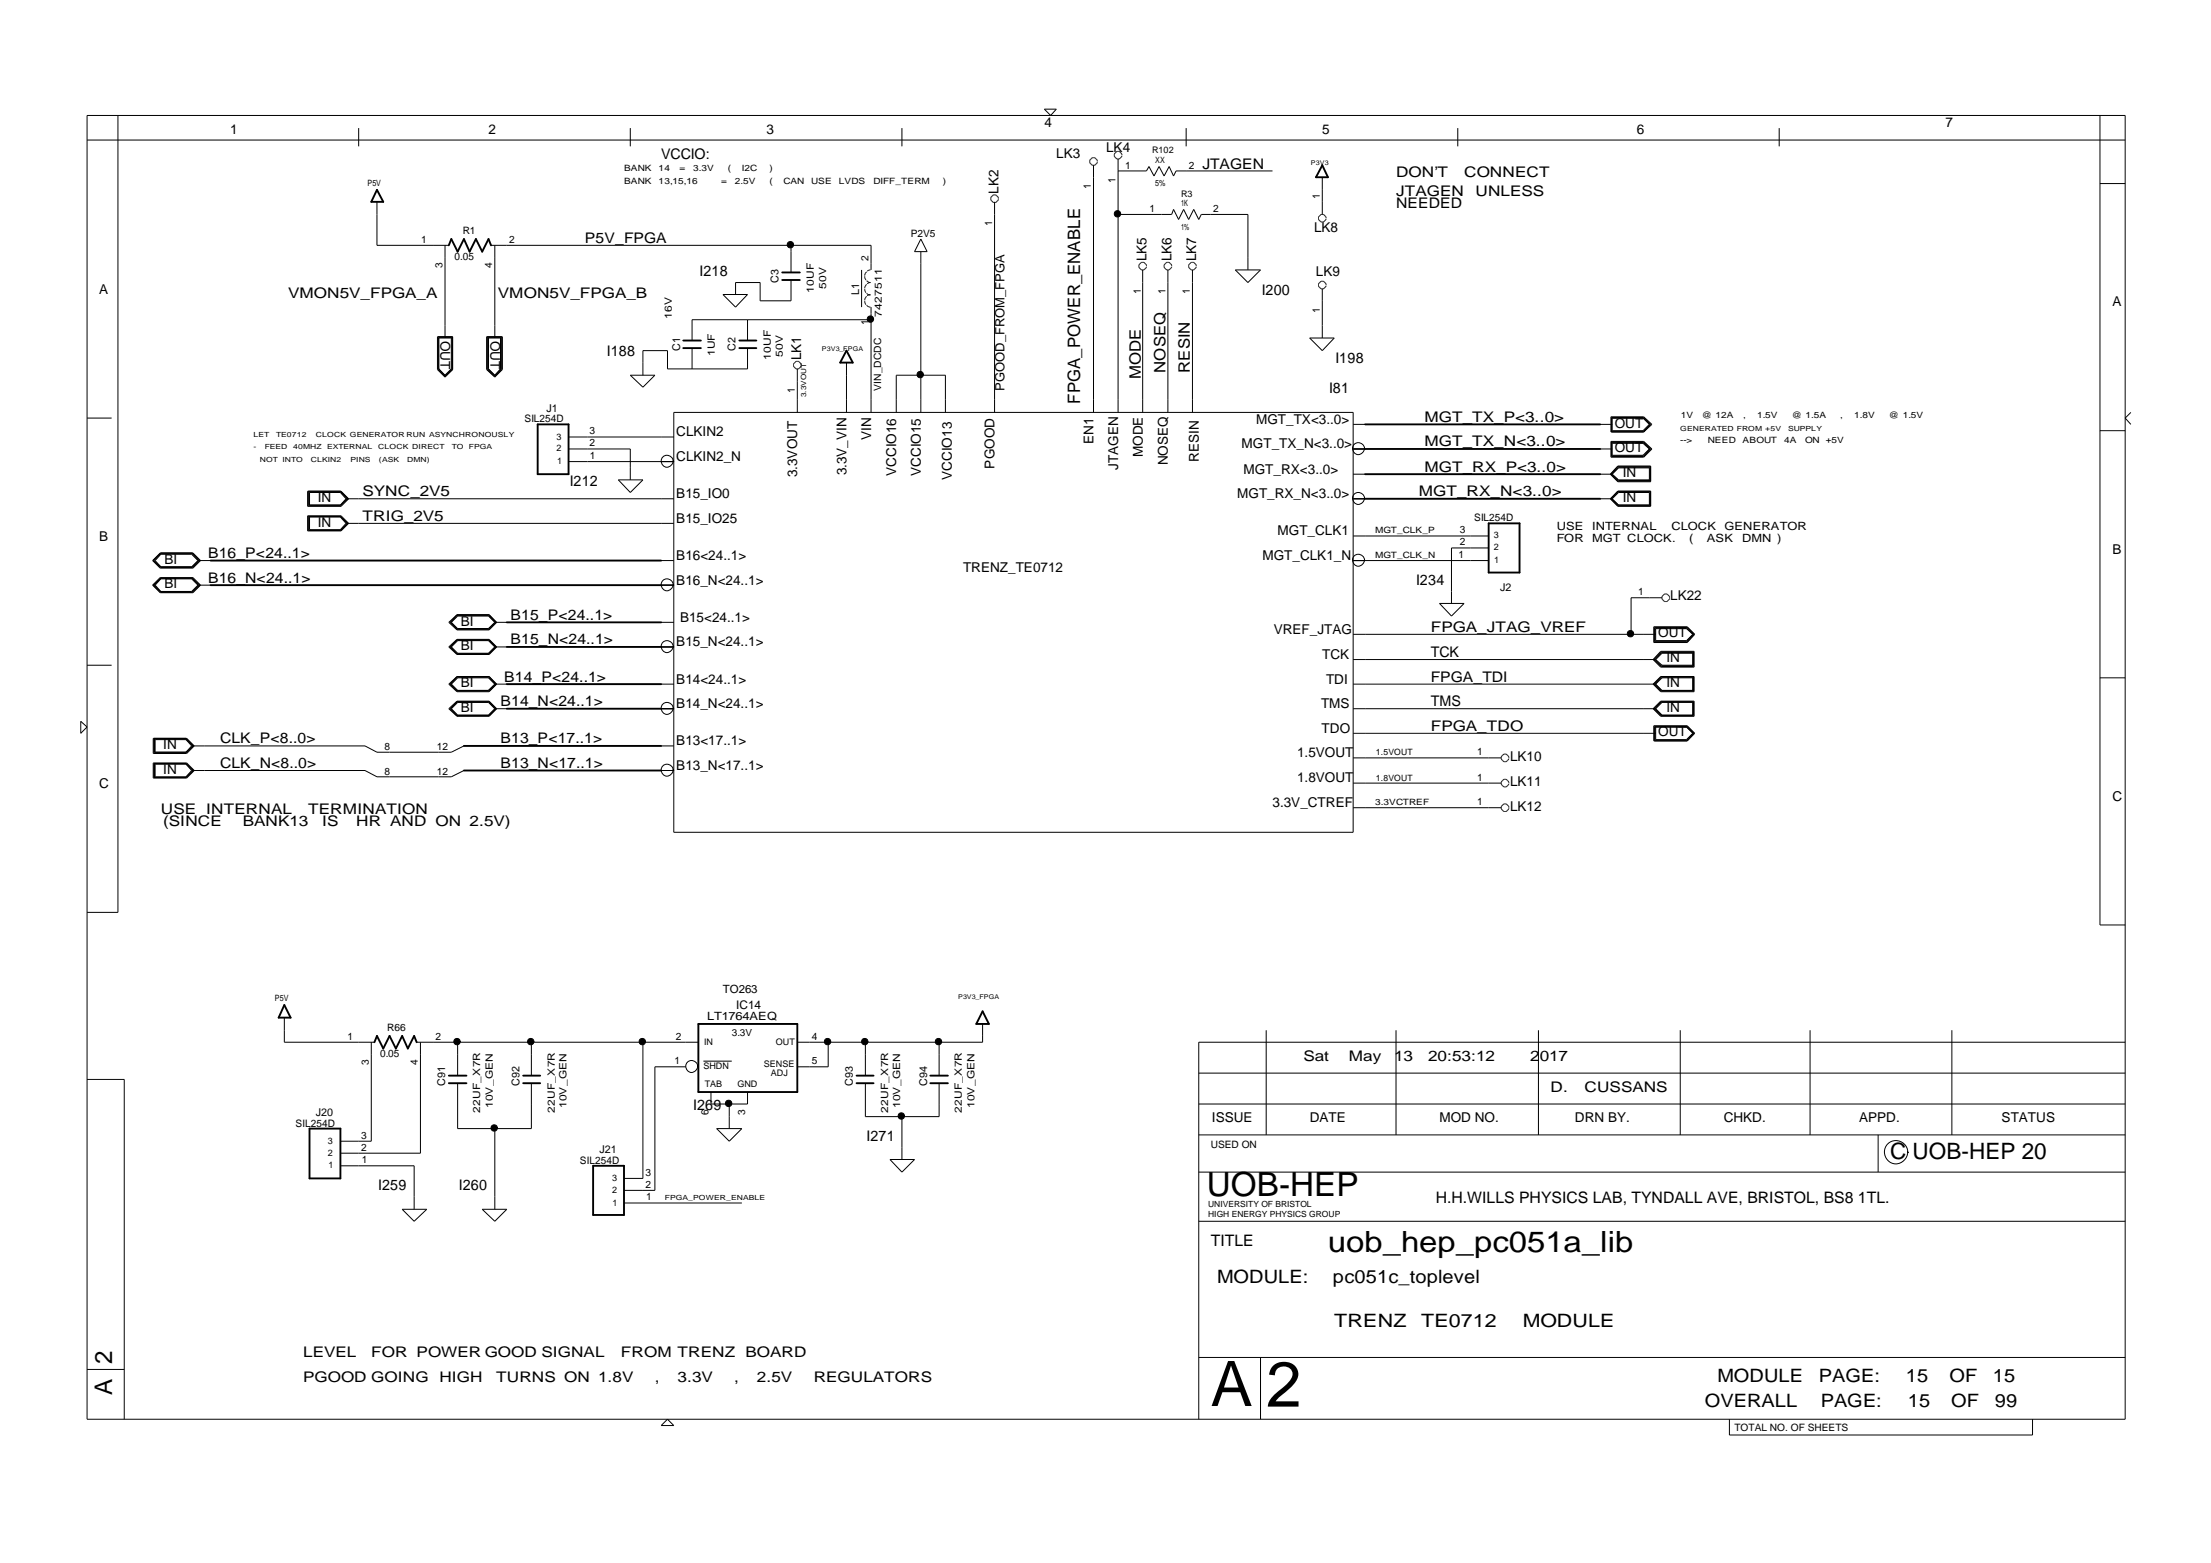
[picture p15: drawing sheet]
<svg xmlns="http://www.w3.org/2000/svg" width="297mm" height="210mm" viewBox="0 0 297 210" stroke-linecap="round" stroke-linejoin="round" font-family="sans-serif">
<defs><g id="words">
<text font-size="8.6" x="170.1" y="188.9">2</text>
<text font-size="8.4" x="162.7" y="188.8">A</text>
<text font-size="4.5" x="162.1" y="160.6">UOB-HEP</text>
<text font-size="3.9" x="178.4" y="168.2">uob_hep_pc051a_lib</text>
<g font-size="3.3">
<text x="15.1" y="183.1" transform="rotate(-90 15.1 183.1)">2</text>
<text x="15.1" y="187.3" transform="rotate(-90 15.1 187.3)">A</text>
</g>
<text font-size="3" x="253.9" y="155.6">C UOB-HEP 20</text>
<g font-size="2.5">
<text x="163.5" y="172.3">MODULE:</text>
<text x="179.1" y="172.3">pc051c_toplevel</text>
<text x="179.3" y="178.2">TRENZ</text>
<text x="190.9" y="178.2">TE0712</text>
<text x="204.6" y="178.2">MODULE</text>
<text x="230.7" y="185.6">MODULE</text>
<text x="244.4" y="185.6">PAGE:</text>
<text x="256" y="185.6">15</text>
<text x="261.9" y="185.6">OF</text>
<text x="267.7" y="185.6">15</text>
<text x="229" y="188.9">OVERALL</text>
<text x="244.6" y="188.9">PAGE:</text>
<text x="256.3" y="188.9">15</text>
<text x="262.1" y="188.9">OF</text>
<text x="268" y="188.9">99</text>
</g>
<text font-size="2.3" x="145.1" y="54.2" transform="rotate(-90 145.1 54.2)">FPGA_POWER_ENABLE</text>
<g font-size="2.1">
<text x="153.3" y="50.9" transform="rotate(-90 153.3 50.9)">MODE</text>
<text x="156.6" y="50.1" transform="rotate(-90 156.6 50.1)">NOSEQ</text>
<text x="159.9" y="50.1" transform="rotate(-90 159.9 50.1)">RESIN</text>
<text x="192.9" y="161.6">H.H.WILLS PHYSICS LAB, TYNDALL AVE, BRISTOL, BS8 1TL.</text>
<text x="162.7" y="167.3">TITLE</text>
</g>
<g font-size="2">
<text x="88.8" y="21.3">VCCIO:</text>
<text x="161.6" y="22.7">JTAGEN</text>
<text x="187.5" y="23.8">DON’T</text>
<text x="196.7" y="23.8">CONNECT</text>
<text x="187.5" y="28">NEEDED</text>
<text x="187.5" y="26.3">JTAGEN</text>
<text x="198.2" y="26.3">UNLESS</text>
<text x="78.6" y="32.6">P5V_FPGA</text>
<text x="38.7" y="40.1">VMON5V_FPGA_A</text>
<text x="66.9" y="40.1">VMON5V_FPGA_B</text>
<text x="94" y="37.1">I218</text>
<text x="169.5" y="39.6">I200</text>
<text x="81.5" y="47.8">I188</text>
<text x="178.6" y="52.8">I81</text>
<text x="179.4" y="48.7">I198</text>
<text x="191.4" y="56.7">MGT_TX_P&lt;3..0&gt;</text>
<text x="191.4" y="60">MGT_TX_N&lt;3..0&gt;</text>
<text x="76.6" y="65.3">I212</text>
<text x="191.4" y="63.3">MGT_RX_P&lt;3..0&gt;</text>
<text x="48.7" y="69.9">TRIG_2V5</text>
<text x="48.7" y="66.6">SYNC_2V5</text>
<text x="190.6" y="66.6">MGT_RX_N&lt;3..0&gt;</text>
<text x="28" y="74.9">B16_P&lt;24..1&gt;</text>
<text x="28" y="78.2">B16_N&lt;24..1&gt;</text>
<text x="68.6" y="83.2">B15_P&lt;24..1&gt;</text>
<text x="190.3" y="78.6">I234</text>
<text x="68.6" y="86.5">B15_N&lt;24..1&gt;</text>
<text x="192.2" y="88.2">TCK</text>
<text x="192.2" y="84.8">FPGA_JTAG_VREF</text>
<text x="67.2" y="94.8">B14_N&lt;24..1&gt;</text>
<text x="67.7" y="91.5">B14_P&lt;24..1&gt;</text>
<text x="192.2" y="91.5">FPGA_TDI</text>
<text x="192.2" y="94.8">TMS</text>
<text x="29.6" y="99.8">CLK_P&lt;8..0&gt;</text>
<text x="67.2" y="99.8">B13_P&lt;17..1&gt;</text>
<text x="192.2" y="98.1">FPGA_TDO</text>
<text x="29.6" y="103.1">CLK_N&lt;8..0&gt;</text>
<text x="67.2" y="103.1">B13_N&lt;17..1&gt;</text>
<text x="21.6" y="109.3">USE INTERNAL</text>
<text x="21.9" y="110.9">(SINCE</text>
<text x="32.6" y="110.9">BANK13</text>
<text x="41.4" y="109.3">TERMINATION</text>
<text x="43.3" y="110.9">IS</text>
<text x="47.8" y="110.9">HR AND ON 2.5V)</text>
<text x="175.1" y="142.5">Sat</text>
<text x="181.2" y="142.5">May</text>
<text x="187.3" y="142.5">13</text>
<text x="191.9" y="142.5">20:53:12</text>
<text x="205.6" y="142.5">2017</text>
<text x="93.1" y="149.1">I269</text>
<text x="208.3" y="146.7">D.</text>
<text x="212.9" y="146.7">CUSSANS</text>
<text x="116.4" y="153.3">I271</text>
<text x="50.8" y="159.9">I259</text>
<text x="61.6" y="159.9">I260</text>
<text x="40.7" y="185.6">PGOOD GOING</text>
<text x="40.7" y="182.3">LEVEL</text>
<text x="49.9" y="182.3">FOR POWER GOOD SIGNAL</text>
<text x="59" y="185.6">HIGH</text>
<text x="66.6" y="185.6">TURNS ON 1.8V</text>
<text x="83.4" y="182.3">FROM TRENZ</text>
<text x="88" y="185.6">,</text>
<text x="91" y="185.6">3.3V</text>
<text x="98.6" y="185.6">,</text>
<text x="100.2" y="182.3">BOARD</text>
<text x="101.7" y="185.6">2.5V</text>
<text x="109.3" y="185.6">REGULATORS</text>
</g>
<g font-size="1.8">
<text x="30.9" y="18">1</text>
<text x="65.6" y="18">2</text>
<text x="103" y="18">3</text>
<text x="140.3" y="17.1">4</text>
<text x="177.6" y="18">5</text>
<text x="219.9" y="18">6</text>
<text x="261.4" y="17.1">7</text>
<text x="141.9" y="21.3">LK3</text>
<text x="148.6" y="20.4">LK4</text>
<text x="134.1" y="26" transform="rotate(-90 134.1 26)">LK2</text>
<text x="154" y="35.1" transform="rotate(-90 154 35.1)">LK5</text>
<text x="157.4" y="35.1" transform="rotate(-90 157.4 35.1)">LK6</text>
<text x="160.7" y="35.1" transform="rotate(-90 160.7 35.1)">LK7</text>
<text x="176.5" y="31.2">LK8</text>
<text x="13.3" y="39.5">A</text>
<text x="176.8" y="37">LK9</text>
<text x="283.8" y="41.2">A</text>
<text x="59.2" y="45.7" transform="rotate(90 59.2 45.7)">OUT</text>
<text x="65.9" y="45.7" transform="rotate(90 65.9 45.7)">OUT</text>
<text x="107.6" y="48.4" transform="rotate(-90 107.6 48.4)">LK1</text>
<text x="90.9" y="58.6">CLKIN2</text>
<text x="117" y="59.1" transform="rotate(-90 117 59.1)">VIN</text>
<text x="146.9" y="59.6" transform="rotate(-90 146.9 59.6)">EN1</text>
<text x="168.8" y="56.9">MGT_TX&lt;3..0&gt;</text>
<text x="216.9" y="57.4">OUT</text>
<text x="90.9" y="61.9">CLKIN2_N</text>
<text x="107.1" y="64.1" transform="rotate(-90 107.1 64.1)">3.3VOUT</text>
<text x="113.7" y="63.9" transform="rotate(-90 113.7 63.9)">3.3V_VIN</text>
<text x="120.4" y="63.9" transform="rotate(-90 120.4 63.9)">VCCIO16</text>
<text x="123.7" y="63.9" transform="rotate(-90 123.7 63.9)">VCCIO15</text>
<text x="127.9" y="64.4" transform="rotate(-90 127.9 64.4)">VCCIO13</text>
<text x="133.6" y="62.9" transform="rotate(-90 133.6 62.9)">PGOOD</text>
<text x="150.2" y="63.1" transform="rotate(-90 150.2 63.1)">JTAGEN</text>
<text x="153.5" y="61.4" transform="rotate(-90 153.5 61.4)">MODE</text>
<text x="156.9" y="62.5" transform="rotate(-90 156.9 62.5)">NOSEQ</text>
<text x="161" y="62" transform="rotate(-90 161 62)">RESIN</text>
<text x="166.8" y="60.2">MGT_TX_N&lt;3..0&gt;</text>
<text x="167.1" y="63.6">MGT_RX&lt;3..0&gt;</text>
<text x="216.9" y="60.7">OUT</text>
<text x="218" y="64">IN</text>
<text x="42.7" y="70.7">IN</text>
<text x="42.7" y="67.4">IN</text>
<text x="90.9" y="70.2">B15_IO25</text>
<text x="90.9" y="66.9">B15_IO0</text>
<text x="166.2" y="66.9">MGT_RX_N&lt;3..0&gt;</text>
<text x="171.6" y="71.9">MGT_CLK1</text>
<text x="218" y="67.4">IN</text>
<text x="13.3" y="72.7">B</text>
<text x="22.1" y="75.7">BI</text>
<text x="90.9" y="75.2">B16&lt;24..1&gt;</text>
<text x="129.4" y="76.8">TRENZ_TE0712</text>
<text x="169.6" y="75.2">MGT_CLK1_N</text>
<text x="283.8" y="74.3">B</text>
<text x="22.1" y="79">BI</text>
<text x="90.9" y="78.5">B16_N&lt;24..1&gt;</text>
<text x="91.4" y="83.5">B15&lt;24..1&gt;</text>
<text x="224.4" y="80.6">LK22</text>
<text x="61.9" y="87.3">BI</text>
<text x="61.9" y="84">BI</text>
<text x="90.9" y="86.8">B15_N&lt;24..1&gt;</text>
<text x="171.1" y="85.1">VREF_JTAG</text>
<text x="177.6" y="88.5">TCK</text>
<text x="222.8" y="85.6">OUT</text>
<text x="223.9" y="88.9">IN</text>
<text x="61.9" y="95.6">BI</text>
<text x="61.9" y="92.3">BI</text>
<text x="90.9" y="91.8">B14&lt;24..1&gt;</text>
<text x="90.9" y="95.1">B14_N&lt;24..1&gt;</text>
<text x="177.5" y="95.1">TMS</text>
<text x="178.2" y="91.8">TDI</text>
<text x="223.9" y="95.6">IN</text>
<text x="223.9" y="92.3">IN</text>
<text x="21.9" y="100.6">IN</text>
<text x="90.9" y="100.1">B13&lt;17..1&gt;</text>
<text x="174.3" y="101.7">1.5VOUT</text>
<text x="177.6" y="98.4">TDO</text>
<text x="222.8" y="98.9">OUT</text>
<text x="13.3" y="105.8">C</text>
<text x="21.9" y="103.9">IN</text>
<text x="90.9" y="103.4">B13_N&lt;17..1&gt;</text>
<text x="174.3" y="105.1">1.8VOUT</text>
<text x="202.9" y="105.5">LK11</text>
<text x="202.9" y="102.2">LK10</text>
<text x="283.8" y="107.5">C</text>
<text x="171" y="108.4">3.3V_CTREF</text>
<text x="202.9" y="108.9">LK12</text>
<text x="162.8" y="150.7">ISSUE</text>
<text x="175.9" y="150.7">DATE</text>
<text x="193.4" y="150.7">MOD NO.</text>
<text x="211.6" y="150.7">DRN BY.</text>
<text x="231.6" y="150.7">CHKD.</text>
<text x="249.8" y="150.7">APPD.</text>
<text x="268.9" y="150.7">STATUS</text>
</g>
<text font-size="1.7" x="135" y="52.5" transform="rotate(-90 135 52.5)">PGOOD_FROM_FPGA</text>
<text font-size="1.6" x="98.9" y="135.5">IC14</text>
<g font-size="1.5">
<text x="209.1" y="71.1">USE</text>
<text x="213.9" y="71.1">INTERNAL</text>
<text x="224.5" y="71.1">CLOCK</text>
<text x="231.7" y="71.1">GENERATOR</text>
<text x="209.1" y="72.7">FOR</text>
<text x="213.9" y="72.7">MGT CLOCK.</text>
<text x="226.9" y="72.7">(</text>
<text x="229.3" y="72.7">ASK</text>
<text x="234" y="72.7">DMN )</text>
<text x="95" y="137">LT1764AEQ</text>
<text x="97.1" y="133.4">TO263</text>
</g>
<g font-size="1.4">
<text x="151.1" y="22.7">1</text>
<text x="159.7" y="22.7">2</text>
<text x="146.6" y="25.4" transform="rotate(-90 146.6 25.4)">1</text>
<text x="149.9" y="24.6" transform="rotate(-90 149.9 24.6)">1</text>
<text x="154.4" y="28.5">1</text>
<text x="163" y="28.5">2</text>
<text x="177.3" y="26.8" transform="rotate(-90 177.3 26.8)">1</text>
<text x="56.6" y="32.6">1</text>
<text x="59.4" y="36" transform="rotate(-90 59.4 36)">3</text>
<text x="61.1" y="34.9">0.05</text>
<text x="62.2" y="31.4">R1</text>
<text x="66.1" y="36" transform="rotate(-90 66.1 36)">4</text>
<text x="68.4" y="32.6">2</text>
<text x="116.7" y="35.1" transform="rotate(-90 116.7 35.1)">2</text>
<text x="122.4" y="31.8">P2V5</text>
<text x="133.3" y="30.3" transform="rotate(-90 133.3 30.3)">1</text>
<text x="104.6" y="37.9" transform="rotate(-90 104.6 37.9)">C3</text>
<text x="115.4" y="39.6" transform="rotate(-90 115.4 39.6)">L1</text>
<text x="153.3" y="39.5" transform="rotate(-90 153.3 39.5)">1</text>
<text x="156.6" y="39.5" transform="rotate(-90 156.6 39.5)">1</text>
<text x="159.9" y="39.5" transform="rotate(-90 159.9 39.5)">1</text>
<text x="91.4" y="47.1" transform="rotate(-90 91.4 47.1)">C1</text>
<text x="98.8" y="47.1" transform="rotate(-90 98.8 47.1)">C2</text>
<text x="116.7" y="43.6" transform="rotate(-90 116.7 43.6)">1</text>
<text x="177.3" y="42" transform="rotate(-90 177.3 42)">1</text>
<text x="106.8" y="52.8" transform="rotate(-90 106.8 52.8)">1</text>
<text x="70.5" y="56.7">SIL254D</text>
<text x="73.4" y="55.3">J1</text>
<text x="79.2" y="60">2</text>
<text x="79.2" y="58.3">3</text>
<text x="79.3" y="61.6">1</text>
<text x="196.1" y="71.6">3</text>
<text x="198" y="70">SIL254D</text>
<text x="195.9" y="74.9">1</text>
<text x="196.1" y="73.2">2</text>
<text x="201.5" y="79.3">J2</text>
<text x="220.1" y="79.9">1</text>
<text x="51.7" y="100.7">8</text>
<text x="58.7" y="100.7">12</text>
<text x="198.5" y="101.4">1</text>
<text x="51.7" y="104.1">8</text>
<text x="58.7" y="104.1">12</text>
<text x="198.5" y="104.8">1</text>
<text x="198.5" y="108.1">1</text>
<text x="46.7" y="139.6">1</text>
<text x="49.5" y="143" transform="rotate(-90 49.5 143)">3</text>
<text x="51.1" y="141.9">0.05</text>
<text x="52" y="138.4">R66</text>
<text x="56.1" y="143" transform="rotate(-90 56.1 143)">4</text>
<text x="58.5" y="139.6">2</text>
<text x="90.6" y="142.9">1</text>
<text x="90.8" y="139.6">2</text>
<text x="109.1" y="139.6">4</text>
<text x="109.1" y="142.9">5</text>
<text x="42.4" y="149.9">J20</text>
<text x="59.8" y="145.8" transform="rotate(-90 59.8 145.8)">C91</text>
<text x="69.8" y="145.8" transform="rotate(-90 69.8 145.8)">C92</text>
<text x="95.2" y="149.7" transform="rotate(-90 95.2 149.7)">6</text>
<text x="100.1" y="149.7" transform="rotate(-90 100.1 149.7)">3</text>
<text x="114.6" y="145.8" transform="rotate(-90 114.6 145.8)">C93</text>
<text x="124.6" y="145.8" transform="rotate(-90 124.6 145.8)">C94</text>
<text x="39.7" y="151.3">SIL254D</text>
<text x="48.5" y="154.6">2</text>
<text x="48.5" y="152.9">3</text>
<text x="80.5" y="154.8">J21</text>
<text x="162.7" y="154.1">USED ON</text>
<text x="48.6" y="156.2">1</text>
<text x="77.9" y="156.3">SIL254D</text>
<text x="86.7" y="159.5">2</text>
<text x="86.7" y="157.9">3</text>
<text x="86.8" y="161.2">1</text>
<text x="233" y="192.1">TOTAL NO. OF SHEETS</text>
</g>
<g font-size="1.3">
<text x="109.3" y="39.3" transform="rotate(-90 109.3 39.3)">10UF</text>
<text x="111" y="38.8" transform="rotate(-90 111 38.8)">50V</text>
<text x="90.3" y="42.9" transform="rotate(-90 90.3 42.9)">16V</text>
<text x="96" y="47.8" transform="rotate(-90 96 47.8)">1UF</text>
<text x="105.2" y="47.9" transform="rotate(-90 105.2 47.9)">50V</text>
<text x="118.5" y="42.5" transform="rotate(-90 118.5 42.5)">7427511</text>
<text x="103.6" y="48.4" transform="rotate(-90 103.6 48.4)">10UF</text>
<text x="118.4" y="52.5" transform="rotate(-90 118.4 52.5)">VIN_DCDC</text>
<text x="98.3" y="139.1">3.3V</text>
<text x="64.5" y="149.4" transform="rotate(-90 64.5 149.4)">22UF_X7R</text>
<text x="66.2" y="148.9" transform="rotate(-90 66.2 148.9)">10V_GEN</text>
<text x="74.5" y="149.4" transform="rotate(-90 74.5 149.4)">22UF_X7R</text>
<text x="76.1" y="148.9" transform="rotate(-90 76.1 148.9)">10V_GEN</text>
<text x="119.3" y="149.4" transform="rotate(-90 119.3 149.4)">22UF_X7R</text>
<text x="120.9" y="148.9" transform="rotate(-90 120.9 148.9)">10V_GEN</text>
<text x="129.2" y="149.4" transform="rotate(-90 129.2 149.4)">22UF_X7R</text>
<text x="130.9" y="148.9" transform="rotate(-90 130.9 148.9)">10V_GEN</text>
</g>
<g font-size="1.2">
<text x="83.8" y="23">BANK</text>
<text x="88.5" y="23">14</text>
<text x="91.3" y="23">=</text>
<text x="93.1" y="23">3.3V</text>
<text x="97.8" y="23">(</text>
<text x="99.7" y="23">I2C</text>
<text x="103.4" y="23">)</text>
<text x="154.8" y="20.6">R102</text>
<text x="155.2" y="21.9">XX</text>
<text x="49.4" y="25">P5V</text>
<text x="83.8" y="24.7">BANK</text>
<text x="88.5" y="24.7">13,15,16</text>
<text x="96.9" y="24.7">=</text>
<text x="98.7" y="24.7">2.5V</text>
<text x="103.4" y="24.7">(</text>
<text x="105.3" y="24.7">CAN</text>
<text x="109" y="24.7">USE</text>
<text x="112.7" y="24.7">LVDS</text>
<text x="117.4" y="24.7">DIFF_TERM</text>
<text x="126.7" y="24.7">)</text>
<text x="155.2" y="25">5%</text>
<text x="158.7" y="26.4">R3</text>
<text x="158.7" y="27.7">1K</text>
<text x="158.7" y="30.8">1%</text>
<text x="74.8" y="59">3</text>
<text x="225.7" y="59.5">--&gt;</text>
<text x="225.8" y="56.1">1V</text>
<text x="228.6" y="56.1">@ 12A</text>
<text x="229.5" y="59.5">NEED</text>
<text x="234.1" y="59.5">ABOUT</text>
<text x="234.2" y="56.1">,</text>
<text x="236.1" y="56.1">1.5V</text>
<text x="239.7" y="59.5">4A</text>
<text x="240.7" y="56.1">@ 1.5A</text>
<text x="242.5" y="59.5">ON +5V</text>
<text x="247.2" y="56.1">,</text>
<text x="249.1" y="56.1">1.8V</text>
<text x="253.8" y="56.1">@ 1.5V</text>
<text x="74.8" y="60.6">2</text>
<text x="74.9" y="62.3">1</text>
<text x="184.8" y="71.6">MGT_CLK_P</text>
<text x="184.8" y="74.9">MGT_CLK_N</text>
<text x="200.7" y="72.2">3</text>
<text x="200.7" y="73.9">2</text>
<text x="200.8" y="75.6">1</text>
<text x="184.8" y="101.4">1.5VOUT</text>
<text x="184.8" y="104.8">1.8VOUT</text>
<text x="184.8" y="108.1">3.3VCTREF</text>
<text x="36.9" y="134.5">P5V</text>
<text x="94.5" y="143.6">SHDN</text>
<text x="94.6" y="140.3">IN</text>
<text x="102.6" y="143.3">SENSE</text>
<text x="104.2" y="140.3">OUT</text>
<text x="94.7" y="146">TAB</text>
<text x="99.1" y="146">GND</text>
<text x="103.6" y="144.5">ADJ</text>
<text x="44" y="153.6">3</text>
<text x="44" y="155.2">2</text>
<text x="44.1" y="156.9">1</text>
<text x="82.2" y="158.6">3</text>
<text x="82.2" y="160.2">2</text>
<text x="82.3" y="161.9">1</text>
</g>
<g font-size="1.1">
<text x="162.3" y="162.1">UNIVERSITY OF BRISTOL</text>
<text x="162.3" y="163.5">HIGH ENERGY PHYSICS GROUP</text>
</g>
<text font-size="1" x="108.3" y="53.4" transform="rotate(-90 108.3 53.4)">3.3VOUT</text>
<g font-size=".9">
<text x="176.1" y="22.2">P3V3</text>
<text x="110.4" y="47.1">P3V3_FPGA</text>
<text x="34" y="58.7">LET</text>
<text x="37.1" y="58.7">TE0712</text>
<text x="42.4" y="58.7">CLOCK GENERATOR RUN ASYNCHRONOUSLY</text>
<text x="225.7" y="57.8">GENERATED FROM +5V</text>
<text x="240.2" y="57.8">SUPPLY</text>
<text x="34" y="60.3">-</text>
<text x="34.9" y="62">NOT INTO</text>
<text x="35.6" y="60.3">FEED</text>
<text x="39.4" y="60.3">40MHZ</text>
<text x="41.8" y="62">CLKIN2</text>
<text x="44" y="60.3">EXTERNAL</text>
<text x="47.1" y="62">PINS</text>
<text x="50.8" y="60.3">CLOCK DIRECT</text>
<text x="50.9" y="62">(ASK</text>
<text x="54.7" y="62">DMN)</text>
<text x="60.7" y="60.3">TO</text>
<text x="63" y="60.3">FPGA</text>
<text x="128.7" y="134.2">P3V3_FPGA</text>
<text x="89.3" y="161.2">FPGA_POWER_ENABLE</text>
</g>
</g></defs>
<g fill="none" stroke="#000" stroke-width=".13">
<path d="M11.7 15.5h273.8v175.1h-273.8zM11.7 18.8h273.8M15.8 15.5v107h-4.1M48.2 17.2v2.5M84.7 17.2v2.5M121.2 17.2v2.5M140.3 14.7h1.6l-.7 .8zM159.4 17.2v2.5M195.8 17.2v2.5M239 17.2v2.5M282.1 15.5v108.7h3.4M50.6 27.1v5.8h9.7"/>
<path d="M59.8 32.9v12.5M66 32.9h51v3.3M66.5 32.9v12.5M97.1 39.6h3.3l-1.6 1.6zM106.3 37.6v2.8h-4.2v-2.5h-3.3v1.7M106.3 32.9v3.7M115.8 36.2v5M116.2 37.1v.3l.1 .2M116.2 38.8v.2l.1 .3M116.4 36.5l-.2 .3v.2M116.4 38.2l-.2 .3v.2M116.4 39.8l-.2 .3v.2"/>
<path d="M116.4 39.4l.2 .2h.3M116.4 37.7l.4 .2M116.8 37.9l-.3 .2M116.8 37.9h.1M116.9 39.6l-.4 .1M116.9 36.2l-.4 .2M123.7 32.1l.9 1.7h-1.7zM123.7 33.8v21.6M133.6 27.1v28.3M134.1 26.7v-.2a.68 .68 0 0 0-.7-.3l-.3 .3v.4l.3 .3h.4l.3-.4M146.9 22.2v33.2M147.4 21.7v-.2l-.3-.3h-.4l-.3 .3a.58 .58 0 0 0 .7 .7l.3-.4"/>
<path d="M150.2 28.8h7.2l.3-.7 .6 1.4 .7-1.4 .7 1.4 .7-1.4 .6 1.4 .4-.7h6.3v7.4M150.2 21.3v34.1M150.2 23h3.8l.4-.6 .6 1.2 .7-1.2 .7 1.2 .7-1.2 .6 1.2 .3-.6h13M150.7 20.8v-.1l-.3-.4h-.4l-.3 .4a.58 .58 0 0 0 .7 .6l.3-.4M153.5 36.2v19.2M154 35.7v-.1l-.3-.4h-.4l-.3 .4v.3l.3 .3h.4l.3-.4M156.9 36.2v19.2M157.4 35.7v-.1l-.3-.4h-.4l-.3 .4v.3l.3 .3h.4l.3-.4M160.2 36.2v19.2M160.7 35.7v-.1l-.3-.4h-.4l-.3 .4v.3l.3 .3h.4l.3-.4M166 36.2h3.3l-1.6 1.7zM177.6 23.8v5"/>
<path d="M177.6 38.8v6.6M178.2 29.3v-.2l-.4-.3h-.3l-.4 .3v.4l.4 .3h.3l.4-.4M178.2 38.3v-.2l-.4-.3h-.3l-.4 .3v.4l.4 .3h.3l.4-.4M282.1 24.7h3.4M11.7 56.1h3.3M58.8 45.2h2v4.4l-1 1-1-1zM58.9 45.2v4.4l.9 1 1-1M58.9 45.4h1.7v4.1l-.8 .9-.9-.9M58.9 45.3h1.8v4.2l-.9 1-.9-1zM65.4 45.2h2.1v4.4l-1 1-1.1-1zM65.5 45.2v4.4l1 1 .9-1v-4.4M65.5 45.3h1.8v4.2l-.8 1-1-1z"/>
<path d="M65.6 45.4h1.6v4.1l-.7 .9-.9-.9zM76.4 58.7h14.1M84.7 50.4h3.3l-1.6 1.6zM90.5 55.4h91.3v56.4h-91.3zM93 46.7v2.8M100.4 46.7v2.8h-10.7v-2.4h-3.3v3.3M100.4 42.9v2.8M107.1 49.5v5.9M107.6 49v-.1l-.3-.4h-.4l-.3 .4v.3l.3 .3h.4l.3-.4M113.7 48.7v6.7M116.2 40.4v.3l.1 .2M116.4 41l.2 .2h.3"/>
<path d="M117 41.2v14.2M117 42.9h-24v2.8M120.4 55.4v-5h6.6v5M175.9 45.4h3.4l-1.7 1.7zM181.8 57h1.6M215 57h1.6M216.4 56h4.4l1.1 1-1.1 1h-4.4zM216.4 59.3h4.4l1.1 1-1.1 1.1h-4.4zM216.5 56.1h4.3l.9 .9-.9 .9h-4.3M216.5 58v-1.9h4.3l1 .9-1 1M216.5 59.4h4.3l1 .9-1 1h-4.3zM216.5 59.4h4.3l.9 .9-.9 .9h-4.3"/>
<path d="M216.6 56.1v1.7h4.1l.9-.8-.9-.9M216.6 59.5h4.1l.9 .8-.9 .8h-4.1zM282.1 57.8h3.4M286.3 55.4l-.8 .7 .8 .9M20.5 75.3l1-1h4.4l1 1-1 1h-4.4zM20.5 78.6l1-1h4.4l1 1-1 1h-4.4zM20.7 75.3l.9-1h4.2l.9 1-.9 .8h-4.2zM21.6 74.3l-1 1 1 .9h4.2l1.1-.9-1.1-1M21.6 77.7h4.2l.8 .9-.8 .8h-4.2l-.8-.8zM21.6 77.7l-.9 .9 .9 .9M21.6 77.7h4.2M21.6 79.5h4.2"/>
<path d="M21.6 77.7l-1 .9 1 .9M25.8 77.7l1.1 .9-1.1 .9M25.8 77.7l.9 .9-.9 .9M26.6 75.3h1.7M26.6 75.3l-.8-.9h-4.2l-.8 .9 .8 .8M26.6 75.3l-.8 .8M26.6 78.6h1.7M41.3 66h4.5l1 1-1 1h-4.5zM41.3 69.3h4.5l1 1-1 1h-4.5zM41.4 66v1.9h4.3l1-.9-1-1M41.5 66.1h4.2l1 .9-1 .8h-4.2zM41.5 69.4v1.8"/>
<path d="M41.6 69.4h4.1l.8 .9-.8 .8h-4.1zM45.7 69.4h-4.3v1.8h4.3M45.7 69.4l1 .9-1 .9M46.5 67l-.8-.9h-4.1v1.7M46.5 67h44M46.5 67l-.8 .8M46.5 70.3h44M76.4 60.3h8.3v4.1M83.1 64.4h3.3l-1.7 1.7zM88.8 75.3h1.7M90.4 61.9a.8 .8 0 0 1-1 .8 .8 .8 0 0 1-.4-1.3 .8 .8 0 0 1 1.4 .2l.1 .4h-14.1M90.4 78.5a.8 .8 0 0 1-1 .8 .8 .8 0 0 1-.4-1.3 .8 .8 0 0 1 1.4 .2l.1 .4h-1.7"/>
<path d="M181.8 72h18.2M181.8 75.3h18.2M181.8 63.7h1.6M183.3 75.2a.8 .8 0 0 1-1.1 .8 .8 .8 0 0 1-.3-1.3 .8 .8 0 0 1 1.3 .2l.2 .4M183.3 66.9a.8 .8 0 0 1-1.1 .8 .8 .8 0 0 1-.3-1.3 .8 .8 0 0 1 1.3 .2l.2 .4h-1.6M183.3 60.2a.8 .8 0 0 1-1.1 .8 .8 .8 0 0 1-.3-1.3 .8 .8 0 0 1 1.3 .2l.2 .4h-1.6M200 73.6h-5v7.4M215 67h1.6M215 60.3h1.6M215 63.7h1.6M216.6 67l.8 .8M216.6 63.7l.8-.9h4.2v1.6h-4.2z"/>
<path d="M216.6 67l.8-.9h4.2v1.7M217.4 66h4.4v2h-4.4l-1.1-1zM217.4 62.6h4.4v2.1h-4.4l-1.1-1zM217.4 66l-1 1 1 .9h4.4M217.4 66.1h4.3v1.7h-4.3l-.9-.8zM217.4 62.8h4.3v1.7h-4.3l-.9-.8zM221.8 62.7h-4.4l-1 1 1 .9h4.4M10.8 96.9l.9 .7-.9 .9zM11.7 89.3h3.3M20.6 99.2h4.5l1 1-1 1h-4.5zM20.7 99.2v1.9h4.3l1-.9-1-1M20.8 99.2h4.2l.9 1-.9 .8h-4.2z"/>
<path d="M60.3 86.9l1.1-1h4.3l1 1-1 1h-4.3zM60.3 95.2l1.1-1h4.3l1 1-1 1h-4.3zM60.6 86.9l.9-.9h4.1l.9 .9-.9 .8h-4.1zM60.6 95.2l.9-.9h4.1l.9 .9-.9 .8h-4.1zM61.4 82.6h4.2l1 1-1 .8h-4.2l-.9-.8zM61.4 82.6l-.9 1 .9 .9h4.3l.9-.9-.9-1M61.4 82.6h4.3M61.4 82.6l-1.1 1 1.1 1h4.3l1-1-1-1M61.4 85.9l-.9 1 .9 .9M61.4 85.9h4.3l.9 1-.9 .9h-4.3M61.4 90.9h4.2l1 1-1 .8h-4.2l-.9-.8zM61.4 90.9h4.3"/>
<path d="M61.4 90.9l-1.1 1 1.1 1h4.3l1-1-1-1M61.4 90.9l-.9 1 .9 .9h4.3l.9-.9-.9-1M61.4 94.2h4.3l.9 1-.9 .9h-4.3M61.4 94.2l-.9 1 .9 .9M65.6 85.9l1 1-1 .9M65.6 94.2l1 1-1 .9M66.5 83.6h1.6M66.5 83.6l-.9-.9h-4.1l-.9 .9 .9 .8M66.5 83.6l-.9 .8M66.5 86.9h1.6M66.5 91.9l-.9-.9h-4.1l-.9 .9 .9 .8M66.5 91.9h1.6"/>
<path d="M66.5 95.2h1.6M66.5 91.9l-.9 .8M88.8 83.6h1.7M88.8 91.9h1.7M90.4 95.1a.8 .8 0 0 1-1 .8 .8 .8 0 0 1-.4-1.3 .8 .8 0 0 1 1.4 .2l.1 .4h-1.7M90.4 86.8a.8 .8 0 0 1-1 .8 .8 .8 0 0 1-.4-1.3 .8 .8 0 0 1 1.4 .2l.1 .4h-1.7M181.8 88.6h40.6M181.8 91.9h40.6M181.8 95.2h40.6M181.8 98.5h40.6M181.8 85.2h40.6M193.4 81h3.3l-1.7 1.7z"/>
<path d="M222.1 91.9l1-1h4.5v2h-4.5zM222.1 95.2l1-1h4.5v2h-4.5zM222.2 84.2h4.5l1 1-1 1.1h-4.5zM222.2 97.5h4.5l1 1-1 1h-4.5zM222.3 99.5v-2h4.4l.9 1-.9 1M222.3 84.3h4.4l.9 .9-.9 1h-4.4zM222.3 97.6h4.3l.9 .9-.9 .9h-4.3zM222.3 84.3h4.3l.9 .9-.9 .9h-4.3zM222.4 97.6v1.7h4.2l.8-.8-.8-.9M222.4 84.4h4.2l.8 .8-.8 .8h-4.2zM222.4 88.6l.9 .7h4.1M222.4 91.9l.9 .8"/>
<path d="M222.4 95.2l.9 .8h4.1M223.1 87.5h4.5v2.1h-4.5l-1-1zM223.2 87.6h4.2v1.8h-4.2l-.9-.8zM223.2 90.9h4.2v1.8h-4.2l-.9-.8zM223.2 87.6h4.3v1.9h-4.3l-1-.9zM223.2 90.9l-1 1 1 .9h4.3v-1.9M223.2 94.2h4.3v1.9h-4.3M223.2 94.2l-.9 1 .9 .9M223.2 94.2l-1 1 1 .9M223.3 80.3h-4.2v4.9M224.3 80.3v-.2l-.3-.3h-.4l-.3 .3v.3l.3 .4h.4l.3-.4M227.4 87.7h-4.1l-.9 .9"/>
<path d="M227.4 94.2v1.9M227.4 91h-4.1l-.9 .9M227.4 94.3h-4.1l-.9 .9M282.1 91h3.4M20.6 102.5h4.5l1 1-1 1h-4.5zM20.8 102.5v1.9M20.8 102.6h4.2l.8 .9-.8 .8h-4.2zM25 102.5h-4.3v1.9h4.3M25 102.5l.9 1-.9 .9M25 102.5l1 1-1 .9M25.8 100.2l-.8 .8M25.8 100.2h23.2l1.6 .8h10l1.7-.8"/>
<path d="M25.8 100.2l-.8-.9h-4.2v1.7M25.8 103.5h23.2l1.6 .8h10l1.7-.8M88.8 100.2h1.7M90.4 103.4a.8 .8 0 0 1-1 .8 .8 .8 0 0 1-.4-1.3 .8 .8 0 0 1 1.4 .2l.1 .4h-1.7M181.8 101.8h19.9M181.8 105.2h19.9M181.8 108.5h19.9M202.7 101.8v-.2l-.3-.3h-.4l-.3 .3v.4l.3 .3h.4l.3-.4M202.7 105.2v-.2l-.3-.3h-.4l-.3 .3v.3l.3 .4h.4l.3-.4M202.7 108.5v-.2l-.3-.3h-.4l-.3 .3v.3l.3 .4h.4l.3-.4M38.2 136.7v3.3h12.1M49.9 140v13.3h-4.2"/>
<path d="M56 140h37.8M56.5 140v14.9h-10.8M61.5 140v4.5M71.4 140v4.5M86.4 140v18.3h-2.6M111.3 140v3.3h-4.2M116.3 140v4.5M126.2 140v4.5M132 137.5v2.5h-24.9M170.1 138.4v14M187.5 138.4v14M206.7 138.4v14"/>
<path d="M225.7 138.4v14M243.2 138.4v14M262.2 138.4v14M285.5 140h-124.5v50.6M11.7 145h5v45.6M45.7 156.6h9.9v5.8M61.5 145.5v6.1h9.9v-6.1M66.5 151.6v10.8M92.1 143.3h-4.1v16.6h-4.2M93.7 143.2a.8 .8 0 0 1-1 .8 .8 .8 0 0 1-.3-1.3 .8 .8 0 0 1 1.3 .2l.1 .4M94.5 142.5h3.8M95.5 146.7v1.6h4.9v-1.6"/>
<path d="M96.3 151.6h3.4l-1.7 1.7zM98 148.3v3.3M116.3 145.5v4.5h9.9v-4.5M119.6 155.7h3.3l-1.7 1.7zM121.2 150v5.7M161 148.3h124.5M161 144.1h124.5M161 157.4h124.5M161 152.4h124.5M252.3 152.4v5M256.3 154.7a1.56 1.56 0 0 1-2.2 1.5 1.56 1.56 0 0 1-.4-2.6 1.56 1.56 0 0 1 2.5 .6l.2 .6M54 162.4h3.3l-1.7 1.6z"/>
<path d="M64.8 162.4h3.3l-1.6 1.6zM83.8 161.6h15.9M161 164h124.5M11.7 183.9h5M88.8 191.4l.9-.8 .8 .8zM161 182.3h124.5M169.3 182.3v8.3M232.3 190.6v2.1h40.8v-2.1"/>
<circle cx="106.2" cy="32.9" r=".43"/>
<circle cx="150.1" cy="28.7" r=".43"/>
<circle cx="116.9" cy="42.9" r=".43"/>
<circle cx="123.6" cy="50.3" r=".43"/>
<circle cx="219" cy="85.1" r=".43"/>
<circle cx="61.4" cy="139.9" r=".43"/>
<circle cx="71.3" cy="139.9" r=".43"/>
<circle cx="86.3" cy="139.9" r=".43"/>
<circle cx="111.2" cy="139.9" r=".43"/>
<circle cx="116.2" cy="139.9" r=".43"/>
<circle cx="126.1" cy="139.9" r=".43"/>
<circle cx="66.4" cy="151.5" r=".43"/>
<circle cx="97.9" cy="148.2" r=".43"/>
<circle cx="121.1" cy="149.9" r=".43"/>
</g>
<g fill="none" stroke="#000" stroke-width=".25">
<path d="M50.6 25.5l.9 1.6h-1.6zM60.3 32.9l.3-.8 .9 1.7 .8-1.7 .8 1.7 .8-1.7 .9 1.7 .8-1.7 .4 .8M105.1 37.6h2.4M105.1 36.6h2.4M177.6 22.2l.8 1.6h-1.6zM72.2 57h4.2v6.7h-4.2zM91.8 46.7h2.4M91.8 45.7h2.4M99.3 46.7h2.3M99.3 45.7h2.3M113.7 47.1l.9 1.6h-1.7zM183.4 57h31.6"/>
<path d="M28.3 78.6h60.5M28.3 75.3h60.5M183.4 63.7h31.6M183.4 67h31.6M183.4 60.3h31.6M200 70.3h4.1v6.6h-4.1zM68.1 91.9h20.7M68.1 83.6h20.7M68.1 95.2h20.7M68.1 86.9h20.7M62.3 103.5h26.5M62.3 100.2h26.5"/>
<path d="M38.2 135l.8 1.7h-1.6zM50.3 140l.3-.9 .9 1.7 .8-1.7 .9 1.7 .8-1.7 .8 1.7 .8-1.7 .4 .9M93.8 137.5h13.3v9.2h-13.3zM132 135.8l.9 1.7h-1.7zM41.6 151.6h4.1v6.7h-4.1zM60.3 145.5h2.4M60.3 144.5h2.4M70.3 145.5h2.3M70.3 144.5h2.3M79.7 156.6h4.1v6.6h-4.1zM115.1 145.5h2.3M115.1 144.5h2.3"/>
<path d="M125 145.5h2.4M125 144.5h2.4"/>
</g>
<g fill="#000">
<circle cx="106.2" cy="32.9" r=".43"/>
<circle cx="150.1" cy="28.7" r=".43"/>
<circle cx="116.9" cy="42.9" r=".43"/>
<circle cx="123.6" cy="50.3" r=".43"/>
<circle cx="219" cy="85.1" r=".43"/>
<circle cx="61.4" cy="139.9" r=".43"/>
<circle cx="71.3" cy="139.9" r=".43"/>
<circle cx="86.3" cy="139.9" r=".43"/>
<circle cx="111.2" cy="139.9" r=".43"/>
<circle cx="116.2" cy="139.9" r=".43"/>
<circle cx="126.1" cy="139.9" r=".43"/>
<circle cx="66.4" cy="151.5" r=".43"/>
<circle cx="97.9" cy="148.2" r=".43"/>
<circle cx="121.1" cy="149.9" r=".43"/>
</g>
<use href="#words"/>
</svg>
